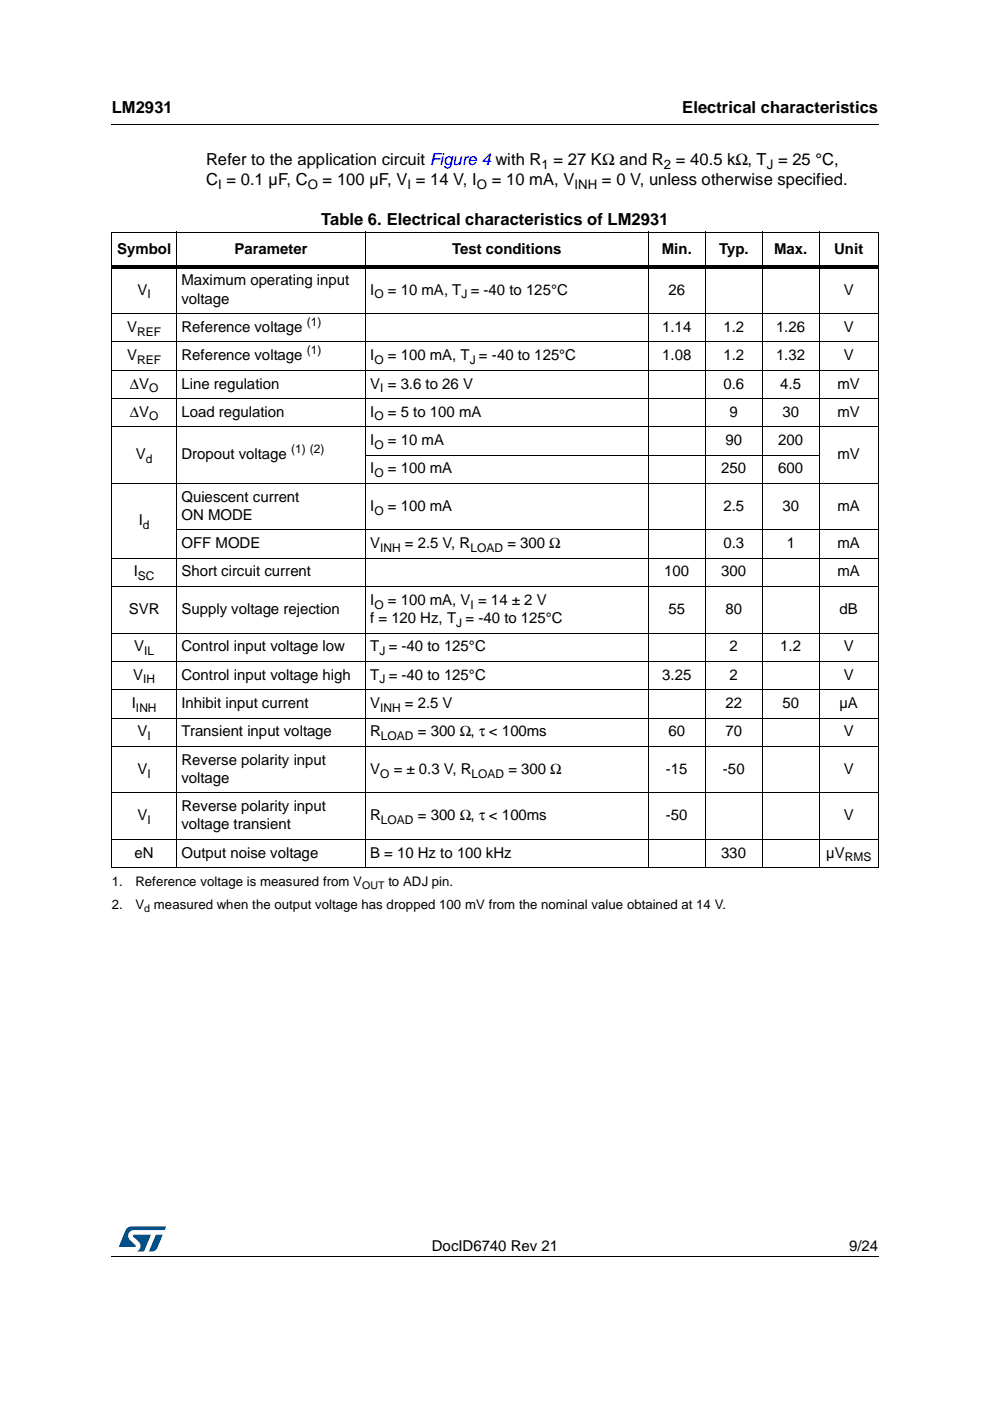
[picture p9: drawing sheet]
<svg xmlns="http://www.w3.org/2000/svg" width="210mm" height="297mm" viewBox="0 0 210 297" stroke-linecap="round" stroke-linejoin="round" font-family="sans-serif">
<defs><g id="words">
<g font-size="3.5">
<text x="23.7" y="23.9">LM2931</text>
<text x="144.7" y="23.9">Electrical characteristics</text>
<text x="43.7" y="35">Refer to the application circuit Figure 4 with R</text>
<text x="117.3" y="35">= 27 KΩ and R</text>
<text x="143.3" y="35">= 40.5 kΩ, T = 25 °C,</text>
<text x="43.7" y="39.2">C = 0.1 µF, C</text>
<text x="68.4" y="39.2">= 100 µF, V = 14 V, I</text>
<text x="104.3" y="39.2">= 10 mA, V</text>
<text x="127.6" y="39.2">= 0 V, unless otherwise specified.</text>
<text x="68.1" y="47.7">Table 6. Electrical characteristics of LM2931</text>
</g>
<g font-size="3.2">
<text x="24.8" y="53.8">Symbol</text>
<text x="49.7" y="53.8">Parameter</text>
<text x="95.8" y="53.8">Test conditions</text>
<text x="140.3" y="53.8">Min.</text>
<text x="152.5" y="53.8">Typ.</text>
<text x="164.1" y="53.8">Max.</text>
<text x="176.9" y="53.8">Unit</text>
<text x="29.2" y="62.4">V</text>
<text x="38.5" y="60.5">Maximum operating input</text>
<text x="38.5" y="64.4">voltage</text>
<text x="78.5" y="62.4">I</text>
<text x="82.3" y="62.4">= 10 mA, T = -40 to 125°C</text>
<text x="141.7" y="62.4">26</text>
<text x="178.9" y="62.4">V</text>
<text x="27" y="70.4">V</text>
<text x="38.5" y="70.4">Reference voltage</text>
<text x="140.4" y="70.4">1.14</text>
<text x="153.4" y="70.4">1.2</text>
<text x="164.5" y="70.4">1.26</text>
<text x="178.9" y="70.4">V</text>
<text x="27" y="76.4">V</text>
<text x="38.5" y="76.4">Reference voltage</text>
<text x="78.5" y="76.4">I</text>
<text x="82.3" y="76.4">= 100 mA, T = -40 to 125°C</text>
<text x="140.4" y="76.4">1.08</text>
<text x="153.4" y="76.4">1.2</text>
<text x="164.6" y="76.4">1.32</text>
<text x="178.9" y="76.4">V</text>
<text x="27.6" y="82.4">ΔV</text>
<text x="38.5" y="82.4">Line regulation</text>
<text x="78.5" y="82.4">V = 3.6 to 26 V</text>
<text x="153.4" y="82.4">0.6</text>
<text x="165.4" y="82.4">4.5</text>
<text x="177.6" y="82.4">mV</text>
<text x="27.6" y="88.3">ΔV</text>
<text x="38.5" y="88.3">Load regulation</text>
<text x="78.5" y="88.3">I</text>
<text x="82.3" y="88.3">= 5 to 100 mA</text>
<text x="154.7" y="88.3">9</text>
<text x="165.9" y="88.3">30</text>
<text x="177.6" y="88.3">mV</text>
<text x="78.5" y="94.4">I</text>
<text x="82.3" y="94.4">= 10 mA</text>
<text x="153.8" y="94.4">90</text>
<text x="165" y="94.4">200</text>
<text x="28.8" y="97.4">V</text>
<text x="38.5" y="97.4">Dropout voltage</text>
<text x="78.5" y="100.4">I</text>
<text x="82.3" y="100.4">= 100 mA</text>
<text x="152.9" y="100.4">250</text>
<text x="165" y="100.4">600</text>
<text x="177.6" y="97.4">mV</text>
<text x="38.5" y="106.3">Quiescent current</text>
<text x="29.4" y="111.3">I</text>
<text x="38.5" y="110.2">ON MODE</text>
<text x="78.5" y="108.3">I</text>
<text x="82.3" y="108.3">= 100 mA</text>
<text x="153.4" y="108.3">2.5</text>
<text x="165.9" y="108.3">30</text>
<text x="177.6" y="108.3">mA</text>
<text x="38.5" y="116.2">OFF MODE</text>
<text x="78.5" y="116.2">V</text>
<text x="85.8" y="116.2">= 2.5 V, R</text>
<text x="107.6" y="116.2">= 300 Ω</text>
<text x="153.4" y="116.2">0.3</text>
<text x="166.8" y="116.2">1</text>
<text x="177.6" y="116.2">mA</text>
<text x="28.4" y="122.2">I</text>
<text x="38.5" y="122.2">Short circuit current</text>
<text x="140.8" y="122.2">100</text>
<text x="152.9" y="122.2">300</text>
<text x="177.6" y="122.2">mA</text>
<text x="27.3" y="130.2">SVR</text>
<text x="38.5" y="130.2">Supply voltage rejection</text>
<text x="78.5" y="128.2">I</text>
<text x="82.3" y="128.2">= 100 mA, V = 14 ± 2 V</text>
<text x="141.7" y="130.2">55</text>
<text x="153.8" y="130.2">80</text>
<text x="178" y="130.2">dB</text>
<text x="78.5" y="132.1">f = 120 Hz, T = -40 to 125°C</text>
<text x="28.4" y="138.1">V</text>
<text x="38.5" y="138.1">Control input voltage low</text>
<text x="78.5" y="138.1">T = -40 to 125°C</text>
<text x="154.7" y="138.1">2</text>
<text x="165.4" y="138.1">1.2</text>
<text x="178.9" y="138.1">V</text>
<text x="28.2" y="144.1">V</text>
<text x="38.5" y="144.1">Control input voltage high</text>
<text x="78.5" y="144.1">T = -40 to 125°C</text>
<text x="140.4" y="144.1">3.25</text>
<text x="154.7" y="144.1">2</text>
<text x="178.9" y="144.1">V</text>
<text x="27.9" y="150.1">I</text>
<text x="38.5" y="150.1">Inhibit input current</text>
<text x="78.5" y="150.1">V</text>
<text x="85.8" y="150.1">= 2.5 V</text>
<text x="153.8" y="150.1">22</text>
<text x="165.9" y="150.1">50</text>
<text x="178" y="150.1">µA</text>
<text x="29.2" y="156.1">V</text>
<text x="38.5" y="156.1">Transient input voltage</text>
<text x="78.5" y="156.1">R</text>
<text x="88.6" y="156.1">= 300 Ω, τ &lt; 100ms</text>
<text x="141.7" y="156.1">60</text>
<text x="153.8" y="156.1">70</text>
<text x="178.9" y="156.1">V</text>
<text x="29.2" y="164">V</text>
<text x="38.5" y="162.1">Reverse polarity input</text>
<text x="38.5" y="166">voltage</text>
<text x="78.5" y="164">V</text>
<text x="83.5" y="164">= ± 0.3 V, R</text>
<text x="107.8" y="164">= 300 Ω</text>
<text x="141.2" y="164">-15</text>
<text x="153.3" y="164">-50</text>
<text x="178.9" y="164">V</text>
<text x="29.2" y="173.9">V</text>
<text x="38.5" y="172">Reverse polarity input</text>
<text x="78.5" y="173.9">R</text>
<text x="88.6" y="173.9">= 300 Ω, τ &lt; 100ms</text>
<text x="141.2" y="173.9">-50</text>
<text x="178.9" y="173.9">V</text>
<text x="38.5" y="175.9">voltage transient</text>
<text x="28.5" y="181.9">eN</text>
<text x="38.5" y="181.9">Output noise voltage</text>
<text x="78.5" y="181.9">B = 10 Hz to 100 kHz</text>
<text x="152.9" y="181.9">330</text>
<text x="175.2" y="181.9">µV</text>
<text x="91.6" y="265.1">DocID6740 Rev 21</text>
<text x="180" y="265.1">9/24</text>
</g>
<g font-size="2.8">
<text x="114.8" y="35.9">1</text>
<text x="140.8" y="35.9">2</text>
<text x="162.6" y="35.9">J</text>
<text x="46.2" y="40.1">I</text>
<text x="65.2" y="40.1">O</text>
<text x="86.4" y="40.1">I</text>
<text x="101.1" y="40.1">O</text>
<text x="121.8" y="40.1">INH</text>
<text x="23.7" y="187.8">1.</text>
<text x="28.7" y="187.8">Reference voltage is measured from V</text>
<text x="82.3" y="187.8">to ADJ pin.</text>
<text x="23.7" y="192.7">2.</text>
<text x="28.7" y="192.7">V</text>
<text x="32.6" y="192.7">measured when the output voltage has dropped 100 mV from the nominal value obtained at 14 V.</text>
</g>
<g font-size="2.5">
<text x="31.3" y="63.2">I</text>
<text x="79.4" y="63.2">O</text>
<text x="97.8" y="63.2">J</text>
<text x="29.1" y="71.2">REF</text>
<text x="65.1" y="69.1">(1)</text>
<text x="29.1" y="77.2">REF</text>
<text x="65.1" y="75.1">(1)</text>
<text x="79.4" y="77.2">O</text>
<text x="99.6" y="77.2">J</text>
<text x="31.6" y="83.1">O</text>
<text x="80.6" y="83.1">I</text>
<text x="31.6" y="89.2">O</text>
<text x="79.4" y="89.2">O</text>
<text x="79.4" y="95.2">O</text>
<text x="30.9" y="98.2">d</text>
<text x="61.7" y="96.1">(1) (2)</text>
<text x="79.4" y="101.1">O</text>
<text x="30.3" y="112.1">d</text>
<text x="79.4" y="109.1">O</text>
<text x="80.6" y="117">INH</text>
<text x="99.8" y="117">LOAD</text>
<text x="29.3" y="123">SC</text>
<text x="79.4" y="129">O</text>
<text x="99.8" y="129">I</text>
<text x="96.7" y="132.9">J</text>
<text x="30.6" y="138.9">IL</text>
<text x="80.4" y="138.9">J</text>
<text x="30.4" y="144.9">IH</text>
<text x="80.4" y="144.9">J</text>
<text x="28.8" y="150.9">INH</text>
<text x="80.6" y="150.9">INH</text>
<text x="31.3" y="156.9">I</text>
<text x="80.8" y="156.9">LOAD</text>
<text x="31.3" y="164.8">I</text>
<text x="80.6" y="164.8">O</text>
<text x="100" y="164.8">LOAD</text>
<text x="31.3" y="174.7">I</text>
<text x="80.8" y="174.7">LOAD</text>
<text x="179.1" y="182.6">RMS</text>
</g>
<g font-size="2.2">
<text x="76.8" y="188.6">OUT</text>
<text x="30.6" y="193.4">d</text>
</g>
</g></defs>
<path d="M23.6 26.2l.1 .2zM23.6 266.3l.1 .1z" fill="#000"/>
<path d="M23.7 26.3h162.6M23.7 266.4h162.6" fill="none" stroke="#000" stroke-width=".21"/>
<path d="M25.2 260h10v5.3h-10z" fill="#fff"/>
<g fill="#005189">
<path d="M26.8 260.5l1.1-.5 7.3 .1-.3 .7h-6.5a1.31 1.31 0 0 0-1.2 1.1 1.31 1.31 0 0 0 .8 1.4l.7 .7v.3l-3.5 .1z"/>
<path d="M33.1 261.8h1.4l-.7 1.6a2.16 2.16 0 0 1-1.3 1.9l-.9-.1z"/>
<path d="M28.2 261.8l3.8 .1-1.4 3.3-1.6 .1a1.43 1.43 0 0 0 .6-1.7l-1.4-1.4z"/>
</g>
<g fill="none" stroke="#000" stroke-width=".21">
<path d="M23.6 49.2h162.7M23.7 49.3v134.6M37.4 49.1v135M77.4 49.1v135M137.5 49.1v135M149.5 49.1v135M161.6 49.1v135M173.7 49.1v135M186.2 49.3v134.6M23.6 66.5h162.7M23.6 72.5h162.7M23.6 78.5h162.7"/>
<path d="M23.6 84.5h162.7M23.6 90.5h162.7M77.3 96.5h96.5M23.6 102.5h162.7M23.6 118.4h162.7M37.3 112.4h149M23.6 124.3h162.7M23.6 134.2h162.7M23.6 140.2h162.7M23.6 146.2h162.7M23.6 152.2h162.7M23.6 158.2h162.7"/>
<path d="M23.6 168.1h162.7M23.6 178h162.7M23.6 184h162.7"/>
</g>
<path d="M23.6 56.3h162.7v.7h-162.7z" fill="#000"/>
<use href="#words"/>
</svg>
